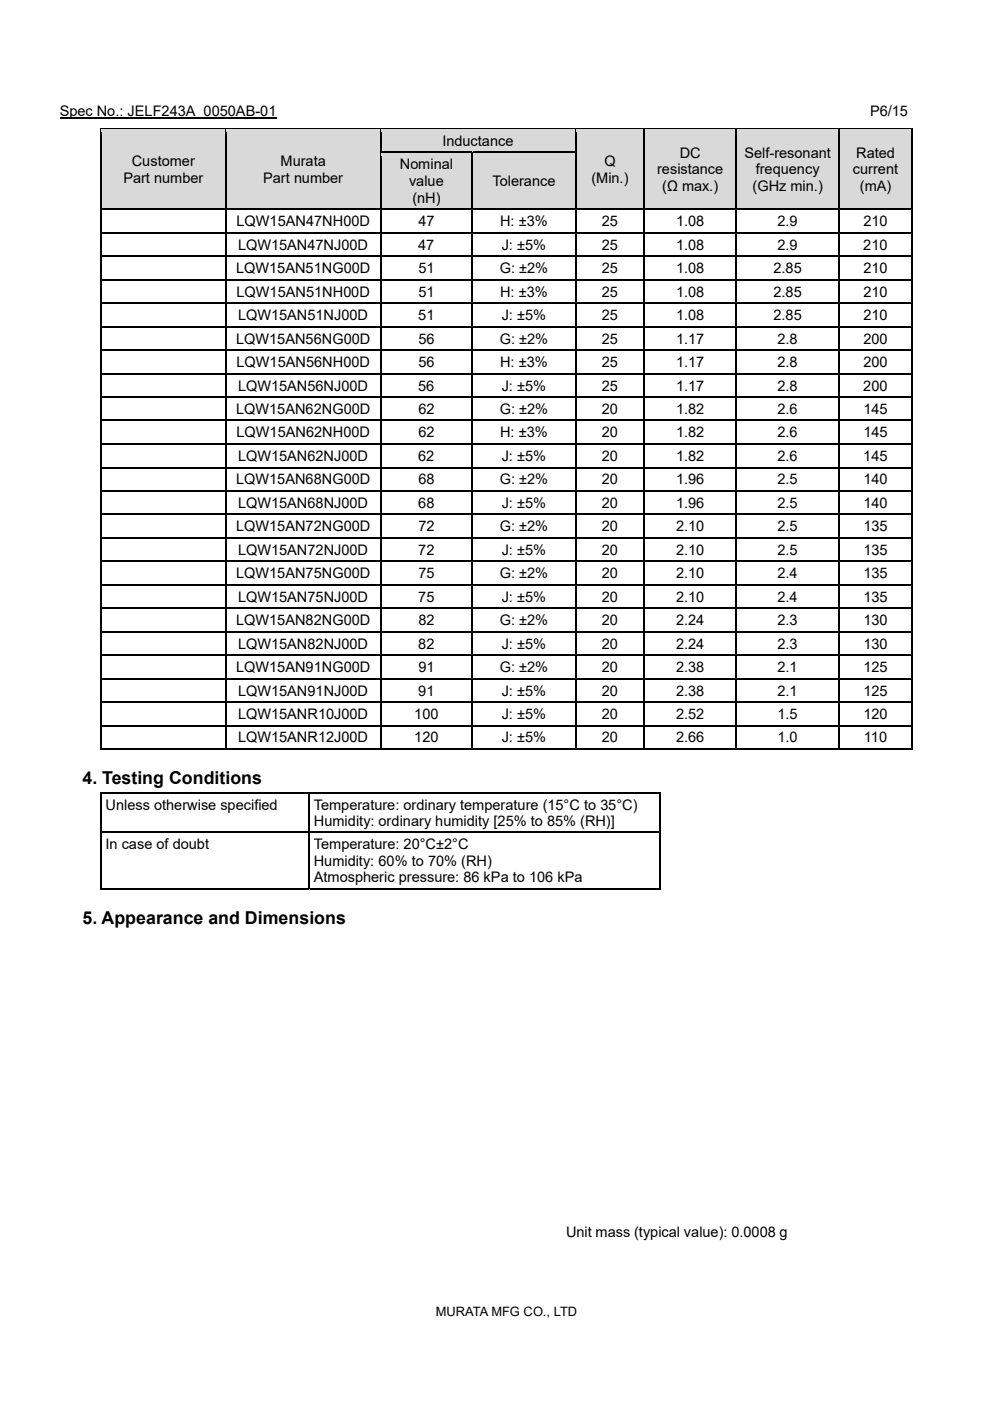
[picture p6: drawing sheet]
<svg xmlns="http://www.w3.org/2000/svg" width="210mm" height="297mm" viewBox="0 0 210 297" stroke-linecap="round" stroke-linejoin="round" font-family="sans-serif">
<defs><g id="words">
<g font-size="3.8">
<text x="17.5" y="166.3">4. Testing Conditions</text>
<text x="17.5" y="195.9">5. Appearance and Dimensions</text>
</g>
<g font-size="3.1">
<text x="12.7" y="24.6">Spec No.: JELF243A_0050AB-01</text>
<text x="184.5" y="24.6">P6/15</text>
<text x="28" y="35.2">Customer</text>
<text x="59.5" y="35.2">Murata</text>
<text x="84.8" y="35.9">Nominal</text>
<text x="93.8" y="30.9">Inductance</text>
<text x="128.2" y="35.2">Q</text>
<text x="144.2" y="33.4">DC</text>
<text x="157.9" y="33.4">Self-resonant</text>
<text x="181.6" y="33.4">Rated</text>
<text x="26.2" y="38.8">Part number</text>
<text x="55.8" y="38.8">Part number</text>
<text x="86.8" y="39.5">value</text>
<text x="104.4" y="39.5">Tolerance</text>
<text x="125.4" y="38.8">(Min.)</text>
<text x="139.4" y="37">resistance</text>
<text x="140.4" y="40.5">(Ω max.)</text>
<text x="159.6" y="40.5">(GHz min.)</text>
<text x="160.3" y="37">frequency</text>
<text x="180.9" y="37">current</text>
<text x="182.4" y="40.5">(mA)</text>
<text x="50.2" y="48">LQW15AN47NH00D</text>
<text x="87.5" y="43">(nH)</text>
<text x="88.7" y="48">47</text>
<text x="106.1" y="48">H: ±3%</text>
<text x="127.7" y="48">25</text>
<text x="143.4" y="48">1.08</text>
<text x="164.9" y="48">2.9</text>
<text x="183.1" y="48">210</text>
<text x="50.5" y="53">LQW15AN47NJ00D</text>
<text x="88.7" y="53">47</text>
<text x="106.4" y="53">J: ±5%</text>
<text x="127.7" y="53">25</text>
<text x="143.4" y="53">1.08</text>
<text x="164.9" y="53">2.9</text>
<text x="183.1" y="53">210</text>
<text x="50.1" y="57.9">LQW15AN51NG00D</text>
<text x="88.8" y="57.9">51</text>
<text x="106" y="57.9">G: ±2%</text>
<text x="127.7" y="57.9">25</text>
<text x="143.4" y="57.9">1.08</text>
<text x="164.1" y="57.9">2.85</text>
<text x="183.1" y="57.9">210</text>
<text x="50.2" y="62.9">LQW15AN51NH00D</text>
<text x="88.7" y="62.9">51</text>
<text x="106.1" y="62.9">H: ±3%</text>
<text x="127.7" y="62.9">25</text>
<text x="143.4" y="62.9">1.08</text>
<text x="164.1" y="62.9">2.85</text>
<text x="183.1" y="62.9">210</text>
<text x="50.5" y="67.9">LQW15AN51NJ00D</text>
<text x="88.7" y="67.9">51</text>
<text x="106.4" y="67.9">J: ±5%</text>
<text x="127.7" y="67.9">25</text>
<text x="143.4" y="67.9">1.08</text>
<text x="164.1" y="67.9">2.85</text>
<text x="183.1" y="67.9">210</text>
<text x="50.1" y="72.9">LQW15AN56NG00D</text>
<text x="50.2" y="77.8">LQW15AN56NH00D</text>
<text x="88.7" y="77.8">56</text>
<text x="88.8" y="72.9">56</text>
<text x="106" y="72.9">G: ±2%</text>
<text x="106.1" y="77.8">H: ±3%</text>
<text x="127.7" y="72.9">25</text>
<text x="127.7" y="77.8">25</text>
<text x="143.4" y="77.8">1.17</text>
<text x="143.4" y="72.9">1.17</text>
<text x="164.9" y="77.8">2.8</text>
<text x="164.9" y="72.9">2.8</text>
<text x="183.1" y="77.8">200</text>
<text x="183.1" y="72.9">200</text>
<text x="50.5" y="82.8">LQW15AN56NJ00D</text>
<text x="88.7" y="82.8">56</text>
<text x="106.4" y="82.8">J: ±5%</text>
<text x="127.7" y="82.8">25</text>
<text x="143.4" y="82.8">1.17</text>
<text x="164.9" y="82.8">2.8</text>
<text x="183.1" y="82.8">200</text>
<text x="50.1" y="87.8">LQW15AN62NG00D</text>
<text x="88.8" y="87.8">62</text>
<text x="106" y="87.8">G: ±2%</text>
<text x="127.7" y="87.8">20</text>
<text x="143.4" y="87.8">1.82</text>
<text x="164.9" y="87.8">2.6</text>
<text x="183.1" y="87.8">145</text>
<text x="50.2" y="92.8">LQW15AN62NH00D</text>
<text x="88.7" y="92.8">62</text>
<text x="106.1" y="92.8">H: ±3%</text>
<text x="127.7" y="92.8">20</text>
<text x="143.4" y="92.8">1.82</text>
<text x="164.9" y="92.8">2.6</text>
<text x="183.1" y="92.8">145</text>
<text x="50.5" y="97.7">LQW15AN62NJ00D</text>
<text x="88.7" y="97.7">62</text>
<text x="106.4" y="97.7">J: ±5%</text>
<text x="127.7" y="97.7">20</text>
<text x="143.4" y="97.7">1.82</text>
<text x="164.9" y="97.7">2.6</text>
<text x="183.1" y="97.7">145</text>
<text x="50.1" y="102.7">LQW15AN68NG00D</text>
<text x="50.5" y="107.7">LQW15AN68NJ00D</text>
<text x="88.7" y="107.7">68</text>
<text x="88.8" y="102.7">68</text>
<text x="106" y="102.7">G: ±2%</text>
<text x="106.4" y="107.7">J: ±5%</text>
<text x="127.7" y="107.7">20</text>
<text x="127.7" y="102.7">20</text>
<text x="143.4" y="107.7">1.96</text>
<text x="143.4" y="102.7">1.96</text>
<text x="164.9" y="107.7">2.5</text>
<text x="164.9" y="102.7">2.5</text>
<text x="183.1" y="107.7">140</text>
<text x="183.1" y="102.7">140</text>
<text x="50.1" y="112.6">LQW15AN72NG00D</text>
<text x="88.8" y="112.6">72</text>
<text x="106" y="112.6">G: ±2%</text>
<text x="127.7" y="112.6">20</text>
<text x="143.4" y="112.6">2.10</text>
<text x="164.9" y="112.6">2.5</text>
<text x="183.1" y="112.6">135</text>
<text x="50.5" y="117.6">LQW15AN72NJ00D</text>
<text x="88.7" y="117.6">72</text>
<text x="106.4" y="117.6">J: ±5%</text>
<text x="127.7" y="117.6">20</text>
<text x="143.4" y="117.6">2.10</text>
<text x="164.9" y="117.6">2.5</text>
<text x="183.1" y="117.6">135</text>
<text x="50.1" y="122.6">LQW15AN75NG00D</text>
<text x="88.8" y="122.6">75</text>
<text x="106" y="122.6">G: ±2%</text>
<text x="127.7" y="122.6">20</text>
<text x="143.4" y="122.6">2.10</text>
<text x="164.9" y="122.6">2.4</text>
<text x="183.1" y="122.6">135</text>
<text x="50.5" y="127.6">LQW15AN75NJ00D</text>
<text x="88.7" y="127.6">75</text>
<text x="106.4" y="127.6">J: ±5%</text>
<text x="127.7" y="127.6">20</text>
<text x="143.4" y="127.6">2.10</text>
<text x="164.9" y="127.6">2.4</text>
<text x="183.1" y="127.6">135</text>
<text x="50.1" y="132.5">LQW15AN82NG00D</text>
<text x="50.5" y="137.5">LQW15AN82NJ00D</text>
<text x="88.7" y="137.5">82</text>
<text x="88.8" y="132.5">82</text>
<text x="106" y="132.5">G: ±2%</text>
<text x="106.4" y="137.5">J: ±5%</text>
<text x="127.7" y="137.5">20</text>
<text x="127.7" y="132.5">20</text>
<text x="143.4" y="137.5">2.24</text>
<text x="143.4" y="132.5">2.24</text>
<text x="164.9" y="137.5">2.3</text>
<text x="164.9" y="132.5">2.3</text>
<text x="183.1" y="137.5">130</text>
<text x="183.1" y="132.5">130</text>
<text x="50.1" y="142.5">LQW15AN91NG00D</text>
<text x="88.8" y="142.5">91</text>
<text x="106" y="142.5">G: ±2%</text>
<text x="127.7" y="142.5">20</text>
<text x="143.4" y="142.5">2.38</text>
<text x="164.9" y="142.5">2.1</text>
<text x="183.1" y="142.5">125</text>
<text x="50.5" y="147.5">LQW15AN91NJ00D</text>
<text x="88.7" y="147.5">91</text>
<text x="106.4" y="147.5">J: ±5%</text>
<text x="127.7" y="147.5">20</text>
<text x="143.4" y="147.5">2.38</text>
<text x="164.9" y="147.5">2.1</text>
<text x="183.1" y="147.5">125</text>
<text x="50.5" y="152.4">LQW15ANR10J00D</text>
<text x="87.9" y="152.4">100</text>
<text x="106.4" y="152.4">J: ±5%</text>
<text x="127.7" y="152.4">20</text>
<text x="143.4" y="152.4">2.52</text>
<text x="164.9" y="152.4">1.5</text>
<text x="183.1" y="152.4">120</text>
<text x="50.5" y="157.4">LQW15ANR12J00D</text>
<text x="87.9" y="157.4">120</text>
<text x="106.4" y="157.4">J: ±5%</text>
<text x="127.7" y="157.4">20</text>
<text x="143.4" y="157.4">2.66</text>
<text x="164.9" y="157.4">1.0</text>
<text x="183.2" y="157.4">110</text>
<text x="22.4" y="171.6">Unless otherwise specified</text>
<text x="66.5" y="171.6">Temperature: ordinary temperature (15°C to 35°C)</text>
<text x="22.4" y="180">In case of doubt</text>
<text x="66.6" y="180">Temperature: 20°C±2°C</text>
<text x="66.6" y="175.2">Humidity: ordinary humidity [25% to 85% (RH)]</text>
<text x="66.6" y="183.5">Humidity: 60% to 70% (RH)</text>
<text x="66.6" y="187.1">Atmospheric pressure: 86 kPa to 106 kPa</text>
<text x="120.1" y="262.3">Unit mass (typical value): 0.0008 g</text>
</g>
<text font-size="2.7" x="92.4" y="278.9">MURATA MFG CO., LTD</text>
</g></defs>
<path d="M12.7 25h46" fill="none" stroke="#000" stroke-width=".23"/>
<g fill="#d9d9d9">
<path d="M21.5 27.5h26.3v16.8h-26.3z"/>
<path d="M22.4 32.3h24.5v3.6h-24.5z"/>
<path d="M22.4 35.9h24.5v3.5h-24.5z"/>
<path d="M48 27.5h32.6v16.8h-32.6z"/>
<path d="M48.9 32.3h30.9v3.6h-30.9z"/>
<path d="M48.9 35.9h30.9v3.5h-30.9z"/>
<path d="M80.9 27.5h41.1v4.7h-41.1z"/>
<path d="M81.7 28.1h39.4v3.5h-39.4z"/>
<path d="M122.2 27.5h14.3v16.8h-14.3z"/>
<path d="M123.1 32.3h12.6v3.6h-12.6z"/>
<path d="M123.1 35.9h12.6v3.5h-12.6z"/>
<path d="M136.8 27.5h19.2v16.8h-19.2z"/>
<path d="M137.7 30.5h17.5v3.6h-17.5z"/>
<path d="M137.7 34.1h17.5v3.6h-17.5z"/>
<path d="M137.7 37.7h17.5v3.5h-17.5z"/>
<path d="M156.3 27.5h21.6v16.8h-21.6z"/>
<path d="M157.1 30.5h19.9v3.6h-19.9z"/>
<path d="M157.1 34.1h19.9v3.6h-19.9z"/>
<path d="M157.1 37.7h19.9v3.5h-19.9z"/>
<path d="M178.1 27.5h15.2v16.8h-15.2z"/>
<path d="M179 30.5h13.5v3.6h-13.5z"/>
<path d="M179 34.1h13.5v3.6h-13.5z"/>
<path d="M179 37.7h13.5v3.5h-13.5z"/>
</g>
<path d="M21.3 27.2h.2v.9h-.2z" fill="#000"/>
<path d="M21.3 27.3h26.5" fill="none" stroke="#000" stroke-width=".25"/>
<path d="M21.5 27.5h26.3v.6h-26.3z" fill="#d9d9d9"/>
<path d="M47.8 27.2h.2v.9h-.2z" fill="#000"/>
<path d="M48 27.3h32.6" fill="none" stroke="#000" stroke-width=".25"/>
<path d="M48 27.5h32.6v.6h-32.6z" fill="#d9d9d9"/>
<path d="M80.6 27.2h.3v.9h-.3z" fill="#000"/>
<path d="M80.9 27.3h41.1" fill="none" stroke="#000" stroke-width=".25"/>
<path d="M80.9 27.5h41.1v.6h-41.1z" fill="#d9d9d9"/>
<path d="M122 27.2h.2v.9h-.2z" fill="#000"/>
<path d="M122.2 27.3h14.4" fill="none" stroke="#000" stroke-width=".25"/>
<path d="M122.2 27.5h14.4v.6h-14.4z" fill="#d9d9d9"/>
<path d="M136.6 27.2h.2v.9h-.2z" fill="#000"/>
<path d="M136.8 27.3h19.2" fill="none" stroke="#000" stroke-width=".25"/>
<path d="M136.8 27.5h19.2v.6h-19.2z" fill="#d9d9d9"/>
<path d="M156 27.2h.3v.9h-.3z" fill="#000"/>
<path d="M156.3 27.3h21.6" fill="none" stroke="#000" stroke-width=".25"/>
<path d="M156.3 27.5h21.6v.6h-21.6z" fill="#d9d9d9"/>
<path d="M177.9 27.2h.2v.9h-.2z" fill="#000"/>
<path d="M178.1 27.3h15.2" fill="none" stroke="#000" stroke-width=".25"/>
<path d="M178.1 27.5h15.2v.6h-15.2z" fill="#d9d9d9"/>
<path d="M193.3 27.2h.3v.9h-.3zM193.3 27.2h.3v.3h-.3z" fill="#000"/>
<path d="M21.4 28.1v4.1M47.9 28.1v4.1" fill="none" stroke="#000" stroke-width=".25"/>
<path d="M80.8 31.6h41.3v.6h-41.3z" fill="#d9d9d9"/>
<path d="M80.8 28.1v4.1M122.1 28.1v4.1M136.7 28.1v4.1M156.1 28.1v4.1M178 28.1v4.1" fill="none" stroke="#000" stroke-width=".25"/>
<path d="M193.5 28.1v4.1" fill="none" stroke="#000" stroke-width=".23"/>
<g fill="#d9d9d9">
<path d="M80.9 32.5h19.2v11.8h-19.2z"/>
<path d="M81.7 33h17.5v3.6h-17.5z"/>
<path d="M81.7 36.6h17.5v3.6h-17.5z"/>
<path d="M81.7 40.2h17.5v3.5h-17.5z"/>
<path d="M100.3 32.5h21.7v11.8h-21.7z"/>
<path d="M101.2 36.6h19.9v3.6h-19.9z"/>
</g>
<path d="M21.3 32.2h.2v.8h-.2zM47.8 32.2h.2v.8h-.2zM80.6 32.2h.3v.8h-.3z" fill="#000"/>
<path d="M80.9 32.3h19.2" fill="none" stroke="#000" stroke-width=".25"/>
<path d="M80.9 32.4h19.2v.6h-19.2z" fill="#d9d9d9"/>
<path d="M100.1 32.2h.2v.8h-.2z" fill="#000"/>
<path d="M100.3 32.3h21.7" fill="none" stroke="#000" stroke-width=".25"/>
<path d="M100.3 32.4h21.7v.6h-21.7z" fill="#d9d9d9"/>
<path d="M122 32.2h.2v.8h-.2zM136.6 32.2h.2v.8h-.2zM156 32.2h.3v.8h-.3zM177.9 32.2h.2v.8h-.2zM193.3 32.2h.3v.8h-.3z" fill="#000"/>
<path d="M21.4 43.7h26.5v.5h-26.5z" fill="#d9d9d9"/>
<path d="M21.4 33v11.3" fill="none" stroke="#000" stroke-width=".25"/>
<path d="M47.9 43.7h32.9v.5h-32.9z" fill="#d9d9d9"/>
<path d="M47.9 33v11.3" fill="none" stroke="#000" stroke-width=".25"/>
<path d="M80.8 43.7h19.4v.5h-19.4z" fill="#d9d9d9"/>
<path d="M80.8 33v11.3" fill="none" stroke="#000" stroke-width=".25"/>
<path d="M100.2 43.7h21.9v.5h-21.9z" fill="#d9d9d9"/>
<path d="M100.2 33v11.3" fill="none" stroke="#000" stroke-width=".25"/>
<path d="M122.1 43.7h14.6v.5h-14.6z" fill="#d9d9d9"/>
<path d="M122.1 33v11.3" fill="none" stroke="#000" stroke-width=".25"/>
<path d="M136.7 43.7h19.4v.5h-19.4z" fill="#d9d9d9"/>
<path d="M136.7 33v11.3" fill="none" stroke="#000" stroke-width=".25"/>
<path d="M156.1 43.7h21.9v.5h-21.9z" fill="#d9d9d9"/>
<path d="M156.1 33v11.3" fill="none" stroke="#000" stroke-width=".25"/>
<path d="M178 43.7h15.4v.5h-15.4z" fill="#d9d9d9"/>
<g fill="none" stroke="#000" stroke-width=".25">
<path d="M178 33v11.3M21.4 45.1v4.2M21.4 50.1v4.1M21.4 55.1v4.1M21.5 44.4h26.3M21.5 54.4h26.3M21.5 59.3h26.3M47.9 45.1v4.2M47.9 50.1v4.1M47.9 55.1v4.1M48 44.4h32.6M48 54.4h32.6"/>
<path d="M48 59.3h32.6M80.8 45.1v4.2M80.8 50.1v4.1M80.8 55.1v4.1M80.9 44.4h19.2M80.9 54.4h19.2M80.9 59.3h19.2M100.2 45.1v4.2M100.2 50.1v4.1M100.2 55.1v4.1M100.3 44.4h21.7M100.3 54.4h21.7"/>
<path d="M100.3 59.3h21.7M122.1 45.1v4.2M122.1 50.1v4.1M122.1 55.1v4.1M122.2 44.4h14.4M122.2 54.4h14.4M122.2 59.3h14.4M136.7 45.1v4.2M136.7 50.1v4.1M136.7 55.1v4.1M136.8 44.4h19.2M136.8 54.4h19.2"/>
<path d="M136.8 59.3h19.2M156.1 45.1v4.2M156.1 50.1v4.1M156.1 55.1v4.1M156.3 44.4h21.6M156.3 54.4h21.6M156.3 59.3h21.6M178 45.1v4.2M178 50.1v4.1M178 55.1v4.1M178.1 44.4h15.2M178.1 54.4h15.2"/>
<path d="M178.1 59.3h15.2M21.4 60v4.2M21.4 65v4.2M21.4 70v4.1M21.4 75v4.1M21.4 79.9v4.2M21.5 69.3h26.3M21.5 74.2h26.3M47.9 60v4.2M47.9 65v4.2M47.9 70v4.1M47.9 75v4.1"/>
<path d="M47.9 79.9v4.2M48 69.3h32.6M48 74.2h32.6M80.8 60v4.2M80.8 65v4.2M80.8 70v4.1M80.8 75v4.1M80.8 79.9v4.2M80.9 69.3h19.2M80.9 74.2h19.2M100.2 60v4.2M100.2 65v4.2"/>
<path d="M100.2 70v4.1M100.2 75v4.1M100.2 79.9v4.2M100.3 69.3h21.7M100.3 74.2h21.7M122.1 60v4.2M122.1 65v4.2M122.1 70v4.1M122.1 75v4.1M122.1 79.9v4.2M122.2 69.3h14.4M122.2 74.2h14.4"/>
<path d="M136.7 60v4.2M136.7 65v4.2M136.7 70v4.1M136.7 75v4.1M136.7 79.9v4.2M136.8 69.3h19.2M136.8 74.2h19.2M156.1 60v4.2M156.1 65v4.2M156.1 70v4.1M156.1 75v4.1M156.1 79.9v4.2"/>
<path d="M156.3 69.3h21.6M156.3 74.2h21.6M178 60v4.2M178 65v4.2M178 70v4.1M178 75v4.1M178 79.9v4.2M178.1 69.3h15.2M178.1 74.2h15.2M21.4 84.9v4.1M21.4 89.9v4.1M21.4 94.9v4.1"/>
<path d="M21.4 99.8v4.2M21.5 84.2h26.3M21.5 89.2h26.3M21.5 94.1h26.3M21.5 99.1h26.3M47.9 84.9v4.1M47.9 89.9v4.1M47.9 94.9v4.1M47.9 99.8v4.2M48 84.2h32.6M48 89.2h32.6M48 94.1h32.6"/>
<path d="M48 99.1h32.6M80.8 84.9v4.1M80.8 89.9v4.1M80.8 94.9v4.1M80.8 99.8v4.2M80.9 84.2h19.2M80.9 89.2h19.2M80.9 94.1h19.2M80.9 99.1h19.2M100.2 84.9v4.1M100.2 89.9v4.1M100.2 94.9v4.1"/>
<path d="M100.2 99.8v4.2M100.3 84.2h21.7M100.3 89.2h21.7M100.3 94.1h21.7M100.3 99.1h21.7M122.1 84.9v4.1M122.1 89.9v4.1M122.1 94.9v4.1M122.1 99.8v4.2M122.2 84.2h14.4M122.2 89.2h14.4M122.2 94.1h14.4"/>
<path d="M122.2 99.1h14.4M136.7 84.9v4.1M136.7 89.9v4.1M136.7 94.9v4.1M136.7 99.8v4.2M136.8 84.2h19.2M136.8 89.2h19.2M136.8 94.1h19.2M136.8 99.1h19.2M156.1 84.9v4.1M156.1 89.9v4.1M156.1 94.9v4.1"/>
<path d="M156.1 99.8v4.2M156.3 84.2h21.6M156.3 89.2h21.6M156.3 94.1h21.6M156.3 99.1h21.6M178 84.9v4.1M178 89.9v4.1M178 94.9v4.1M178 99.8v4.2M178.1 84.2h15.2M178.1 89.2h15.2M178.1 94.1h15.2"/>
<path d="M178.1 99.1h15.2M21.4 104.8v4.1M21.4 109.8v4.1M21.4 114.8v4.1M21.4 119.7v4.2M21.5 109.1h26.3M21.5 114h26.3M47.9 104.8v4.1M47.9 109.8v4.1M47.9 114.8v4.1M47.9 119.7v4.2M48 109.1h32.6"/>
<path d="M48 114h32.6M80.8 104.8v4.1M80.8 109.8v4.1M80.8 114.8v4.1M80.8 119.7v4.2M80.9 109.1h19.2M80.9 114h19.2M100.2 104.8v4.1M100.2 109.8v4.1M100.2 114.8v4.1M100.2 119.7v4.2M100.3 109.1h21.7"/>
<path d="M100.3 114h21.7M122.1 104.8v4.1M122.1 109.8v4.1M122.1 114.8v4.1M122.1 119.7v4.2M122.2 109.1h14.4M122.2 114h14.4M136.7 104.8v4.1M136.7 109.8v4.1M136.7 114.8v4.1M136.7 119.7v4.2M136.8 109.1h19.2"/>
<path d="M136.8 114h19.2M156.1 104.8v4.1M156.1 109.8v4.1M156.1 114.8v4.1M156.1 119.7v4.2M156.3 109.1h21.6M156.3 114h21.6M178 104.8v4.1M178 109.8v4.1M178 114.8v4.1M178 119.7v4.2M178.1 109.1h15.2"/>
<path d="M178.1 114h15.2M21.4 124.7v4.1M21.4 129.7v4.1M21.4 134.7v4.1M21.4 139.6v4.2M21.5 124h26.3M21.5 128.9h26.3M21.5 138.9h26.3M47.9 124.7v4.1M47.9 129.7v4.1M47.9 134.7v4.1M47.9 139.6v4.2"/>
<path d="M48 124h32.6M48 128.9h32.6M48 138.9h32.6M80.8 124.7v4.1M80.8 129.7v4.1M80.8 134.7v4.1M80.8 139.6v4.2M80.9 124h19.2M80.9 128.9h19.2M80.9 138.9h19.2M100.2 124.7v4.1M100.2 129.7v4.1"/>
<path d="M100.2 134.7v4.1M100.2 139.6v4.2M100.3 124h21.7M100.3 128.9h21.7M100.3 138.9h21.7M122.1 124.7v4.1M122.1 129.7v4.1M122.1 134.7v4.1M122.1 139.6v4.2M122.2 124h14.4M122.2 128.9h14.4M122.2 138.9h14.4"/>
<path d="M136.7 124.7v4.1M136.7 129.7v4.1M136.7 134.7v4.1M136.7 139.6v4.2M136.8 124h19.2M136.8 128.9h19.2M136.8 138.9h19.2M156.1 124.7v4.1M156.1 129.7v4.1M156.1 134.7v4.1M156.1 139.6v4.2M156.3 124h21.6"/>
<path d="M156.3 128.9h21.6M156.3 138.9h21.6M178 124.7v4.1M178 129.7v4.1M178 134.7v4.1M178 139.6v4.2M178.1 124h15.2M178.1 128.9h15.2M178.1 138.9h15.2M21.4 144.6v4.1M21.4 149.6v4.1M21.4 154.6v4.3"/>
<path d="M21.5 148.9h26.3M21.5 153.8h26.3M47.9 144.6v4.1M47.9 149.6v4.1M47.9 154.6v4.3M48 148.9h32.6M48 153.8h32.6M80.8 144.6v4.1M80.8 149.6v4.1M80.8 154.6v4.3M80.9 148.9h19.2M80.9 153.8h19.2"/>
<path d="M100.2 144.6v4.1M100.2 149.6v4.1M100.2 154.6v4.3M100.3 148.9h21.7M100.3 153.8h21.7M122.1 144.6v4.1M122.1 149.6v4.1M122.1 154.6v4.3M122.2 148.9h14.4M122.2 153.8h14.4M136.7 144.6v4.1M136.7 149.6v4.1"/>
<path d="M136.7 154.6v4.3M136.8 148.9h19.2M136.8 153.8h19.2M156.1 144.6v4.1M156.1 149.6v4.1M156.1 154.6v4.3M156.3 148.9h21.6M156.3 153.8h21.6M178 144.6v4.1M178 149.6v4.1M178 154.6v4.3M178.1 148.9h15.2"/>
<path d="M178.1 153.8h15.2M21.3 168.2h44.2M21.4 168.8v7.6M21.4 177.1v11.4M21.5 176.5h44M65.6 168.8v7.6M65.6 177.1v11.4M65.7 168.2h74.2M65.7 176.5h74.2M140.1 168.8v7.6M140.1 177.1v11.4M21.3 188.4h44.2"/>
<path d="M65.7 188.4h74.2"/>
</g>
<g fill="none" stroke="#000" stroke-width=".23">
<path d="M193.5 33v11.3M21.5 49.4h26.3M48 49.4h32.6M80.9 49.4h19.2M100.3 49.4h21.7M122.2 49.4h14.4M136.8 49.4h19.2M156.3 49.4h21.6M178.1 49.4h15.2M193.5 45.1v4.2M193.5 50.1v4.1M193.5 55.1v4.1"/>
<path d="M21.5 64.3h26.3M21.5 79.2h26.3M48 64.3h32.6M48 79.2h32.6M80.9 64.3h19.2M80.9 79.2h19.2M100.3 64.3h21.7M100.3 79.2h21.7M122.2 64.3h14.4M122.2 79.2h14.4M136.8 64.3h19.2M136.8 79.2h19.2"/>
<path d="M156.3 64.3h21.6M156.3 79.2h21.6M178.1 64.3h15.2M178.1 79.2h15.2M193.5 60v4.2M193.5 65v4.2M193.5 70v4.1M193.5 75v4.1M193.5 79.9v4.2M193.5 84.9v4.1M193.5 89.9v4.1M193.5 94.9v4.1"/>
<path d="M193.5 99.8v4.2M21.5 104.1h26.3M21.5 119h26.3M48 104.1h32.6M48 119h32.6M80.9 104.1h19.2M80.9 119h19.2M100.3 104.1h21.7M100.3 119h21.7M122.2 104.1h14.4M122.2 119h14.4M136.8 104.1h19.2"/>
<path d="M136.8 119h19.2M156.3 104.1h21.6M156.3 119h21.6M178.1 104.1h15.2M178.1 119h15.2M193.5 104.8v4.1M193.5 109.8v4.1M193.5 114.8v4.1M193.5 119.7v4.2M21.5 133.9h26.3M48 133.9h32.6M80.9 133.9h19.2"/>
<path d="M100.3 133.9h21.7M122.2 133.9h14.4M136.8 133.9h19.2M156.3 133.9h21.6M178.1 133.9h15.2M193.5 124.7v4.1M193.5 129.7v4.1M193.5 134.7v4.1M193.5 139.6v4.2M21.3 158.8h26.5M21.5 143.9h26.3M48 143.9h32.6"/>
<path d="M48 158.8h32.6M80.9 143.9h19.2M80.9 158.8h19.2M100.3 143.9h21.7M100.3 158.8h21.7M122.2 143.9h14.4M122.2 158.8h14.4M136.8 143.9h19.2M136.8 158.8h19.2M156.3 143.9h21.6M156.3 158.8h21.6M178.1 143.9h15.2"/>
<path d="M178.1 158.8h15.2M193.5 144.6v4.1M193.5 149.6v4.1M193.5 154.6v4.3"/>
</g>
<g fill="#000">
<path d="M21.3 44.3h.2v.8h-.2zM21.3 49.3h.2v.8h-.2zM21.3 54.2h.2v.9h-.2zM47.8 44.3h.2v.8h-.2zM47.8 49.3h.2v.8h-.2zM47.8 54.2h.2v.9h-.2zM80.6 44.3h.3v.8h-.3zM80.6 49.3h.3v.8h-.3zM80.6 54.2h.3v.9h-.3zM100.1 44.3h.2v.8h-.2zM100.1 49.3h.2v.8h-.2zM100.1 54.2h.2v.9h-.2z"/>
<path d="M122 44.3h.2v.8h-.2zM122 49.3h.2v.8h-.2zM122 54.2h.2v.9h-.2zM136.6 44.3h.2v.8h-.2zM136.6 49.3h.2v.8h-.2zM136.6 54.2h.2v.9h-.2zM156 44.3h.3v.8h-.3zM156 49.3h.3v.8h-.3zM156 54.2h.3v.9h-.3zM177.9 44.3h.2v.8h-.2zM177.9 49.3h.2v.8h-.2zM177.9 54.2h.2v.9h-.2z"/>
<path d="M193.3 44.3h.3v.8h-.3zM193.3 49.3h.3v.8h-.3zM193.3 54.2h.3v.9h-.3zM21.3 59.2h.2v.8h-.2zM21.3 64.2h.2v.8h-.2zM21.3 69.2h.2v.8h-.2zM21.3 74.1h.2v.9h-.2zM21.3 79.1h.2v.8h-.2zM47.8 59.2h.2v.8h-.2zM47.8 64.2h.2v.8h-.2zM47.8 69.2h.2v.8h-.2zM47.8 74.1h.2v.9h-.2z"/>
<path d="M47.8 79.1h.2v.8h-.2zM80.6 59.2h.3v.8h-.3zM80.6 64.2h.3v.8h-.3zM80.6 69.2h.3v.8h-.3zM80.6 74.1h.3v.9h-.3zM80.6 79.1h.3v.8h-.3zM100.1 59.2h.2v.8h-.2zM100.1 64.2h.2v.8h-.2zM100.1 69.2h.2v.8h-.2zM100.1 74.1h.2v.9h-.2zM100.1 79.1h.2v.8h-.2zM122 59.2h.2v.8h-.2z"/>
<path d="M122 64.2h.2v.8h-.2zM122 69.2h.2v.8h-.2zM122 74.1h.2v.9h-.2zM122 79.1h.2v.8h-.2zM136.6 59.2h.2v.8h-.2zM136.6 64.2h.2v.8h-.2zM136.6 69.2h.2v.8h-.2zM136.6 74.1h.2v.9h-.2zM136.6 79.1h.2v.8h-.2zM156 59.2h.3v.8h-.3zM156 64.2h.3v.8h-.3zM156 69.2h.3v.8h-.3z"/>
<path d="M156 74.1h.3v.9h-.3zM156 79.1h.3v.8h-.3zM177.9 59.2h.2v.8h-.2zM177.9 64.2h.2v.8h-.2zM177.9 69.2h.2v.8h-.2zM177.9 74.1h.2v.9h-.2zM177.9 79.1h.2v.8h-.2zM193.3 59.2h.3v.8h-.3zM193.3 64.2h.3v.8h-.3zM193.3 69.2h.3v.8h-.3zM193.3 74.1h.3v.9h-.3zM193.3 79.1h.3v.8h-.3z"/>
<path d="M21.3 84.1h.2v.8h-.2zM21.3 89h.2v.9h-.2zM21.3 94h.2v.9h-.2zM21.3 99h.2v.8h-.2zM47.8 84.1h.2v.8h-.2zM47.8 89h.2v.9h-.2zM47.8 94h.2v.9h-.2zM47.8 99h.2v.8h-.2zM80.6 84.1h.3v.8h-.3zM80.6 89h.3v.9h-.3zM80.6 94h.3v.9h-.3zM80.6 99h.3v.8h-.3z"/>
<path d="M100.1 84.1h.2v.8h-.2zM100.1 89h.2v.9h-.2zM100.1 94h.2v.9h-.2zM100.1 99h.2v.8h-.2zM122 84.1h.2v.8h-.2zM122 89h.2v.9h-.2zM122 94h.2v.9h-.2zM122 99h.2v.8h-.2zM136.6 84.1h.2v.8h-.2zM136.6 89h.2v.9h-.2zM136.6 94h.2v.9h-.2zM136.6 99h.2v.8h-.2z"/>
<path d="M156 84.1h.3v.8h-.3zM156 89h.3v.9h-.3zM156 94h.3v.9h-.3zM156 99h.3v.8h-.3zM177.9 84.1h.2v.8h-.2zM177.9 89h.2v.9h-.2zM177.9 94h.2v.9h-.2zM177.9 99h.2v.8h-.2zM193.3 84.1h.3v.8h-.3zM193.3 89h.3v.9h-.3zM193.3 94h.3v.9h-.3zM193.3 99h.3v.8h-.3z"/>
<path d="M21.3 104h.2v.8h-.2zM21.3 108.9h.2v.9h-.2zM21.3 113.9h.2v.9h-.2zM21.3 118.9h.2v.8h-.2zM47.8 104h.2v.8h-.2zM47.8 108.9h.2v.9h-.2zM47.8 113.9h.2v.9h-.2zM47.8 118.9h.2v.8h-.2zM80.6 104h.3v.8h-.3zM80.6 108.9h.3v.9h-.3zM80.6 113.9h.3v.9h-.3zM80.6 118.9h.3v.8h-.3z"/>
<path d="M100.1 104h.2v.8h-.2zM100.1 108.9h.2v.9h-.2zM100.1 113.9h.2v.9h-.2zM100.1 118.9h.2v.8h-.2zM122 104h.2v.8h-.2zM122 108.9h.2v.9h-.2zM122 113.9h.2v.9h-.2zM122 118.9h.2v.8h-.2zM136.6 104h.2v.8h-.2zM136.6 108.9h.2v.9h-.2zM136.6 113.9h.2v.9h-.2zM136.6 118.9h.2v.8h-.2z"/>
<path d="M156 104h.3v.8h-.3zM156 108.9h.3v.9h-.3zM156 113.9h.3v.9h-.3zM156 118.9h.3v.8h-.3zM177.9 104h.2v.8h-.2zM177.9 108.9h.2v.9h-.2zM177.9 113.9h.2v.9h-.2zM177.9 118.9h.2v.8h-.2zM193.3 104h.3v.8h-.3zM193.3 108.9h.3v.9h-.3zM193.3 113.9h.3v.9h-.3zM193.3 118.9h.3v.8h-.3z"/>
<path d="M21.3 123.9h.2v.8h-.2zM21.3 128.8h.2v.9h-.2zM21.3 133.8h.2v.9h-.2zM21.3 138.8h.2v.8h-.2zM47.8 123.9h.2v.8h-.2zM47.8 128.8h.2v.9h-.2zM47.8 133.8h.2v.9h-.2zM47.8 138.8h.2v.8h-.2zM80.6 123.9h.3v.8h-.3zM80.6 128.8h.3v.9h-.3zM80.6 133.8h.3v.9h-.3zM80.6 138.8h.3v.8h-.3z"/>
<path d="M100.1 123.9h.2v.8h-.2zM100.1 128.8h.2v.9h-.2zM100.1 133.8h.2v.9h-.2zM100.1 138.8h.2v.8h-.2zM122 123.9h.2v.8h-.2zM122 128.8h.2v.9h-.2zM122 133.8h.2v.9h-.2zM122 138.8h.2v.8h-.2zM136.6 123.9h.2v.8h-.2zM136.6 128.8h.2v.9h-.2zM136.6 133.8h.2v.9h-.2zM136.6 138.8h.2v.8h-.2z"/>
<path d="M156 123.9h.3v.8h-.3zM156 128.8h.3v.9h-.3zM156 133.8h.3v.9h-.3zM156 138.8h.3v.8h-.3zM177.9 123.9h.2v.8h-.2zM177.9 128.8h.2v.9h-.2zM177.9 133.8h.2v.9h-.2zM177.9 138.8h.2v.8h-.2zM193.3 123.9h.3v.8h-.3zM193.3 128.8h.3v.9h-.3zM193.3 133.8h.3v.9h-.3zM193.3 138.8h.3v.8h-.3z"/>
<path d="M21.3 143.8h.2v.8h-.2zM21.3 148.7h.2v.9h-.2zM21.3 153.7h.2v.9h-.2zM47.8 143.8h.2v.8h-.2zM47.8 148.7h.2v.9h-.2zM47.8 153.7h.2v.9h-.2zM80.6 143.8h.3v.8h-.3zM80.6 148.7h.3v.9h-.3zM80.6 153.7h.3v.9h-.3zM100.1 143.8h.2v.8h-.2zM100.1 148.7h.2v.9h-.2zM100.1 153.7h.2v.9h-.2z"/>
<path d="M122 143.8h.2v.8h-.2zM122 148.7h.2v.9h-.2zM122 153.7h.2v.9h-.2zM136.6 143.8h.2v.8h-.2zM136.6 148.7h.2v.9h-.2zM136.6 153.7h.2v.9h-.2zM156 143.8h.3v.8h-.3zM156 148.7h.3v.9h-.3zM156 153.7h.3v.9h-.3zM177.9 143.8h.2v.8h-.2zM177.9 148.7h.2v.9h-.2zM177.9 153.7h.2v.9h-.2z"/>
<path d="M193.3 143.8h.3v.8h-.3zM193.3 148.7h.3v.9h-.3zM193.3 153.7h.3v.9h-.3zM193.3 158.7h.3v.2h-.3zM21.3 168h.2v.8h-.2zM21.3 176.4h.2v.7h-.2zM65.5 168h.2v.8h-.2zM65.5 176.4h.2v.7h-.2zM139.9 168h.3v.8h-.3zM139.9 168h.3v.3h-.3zM139.9 176.4h.3v.7h-.3zM139.9 188.3h.3v.2h-.3z"/>
</g>
<use href="#words"/>
</svg>
